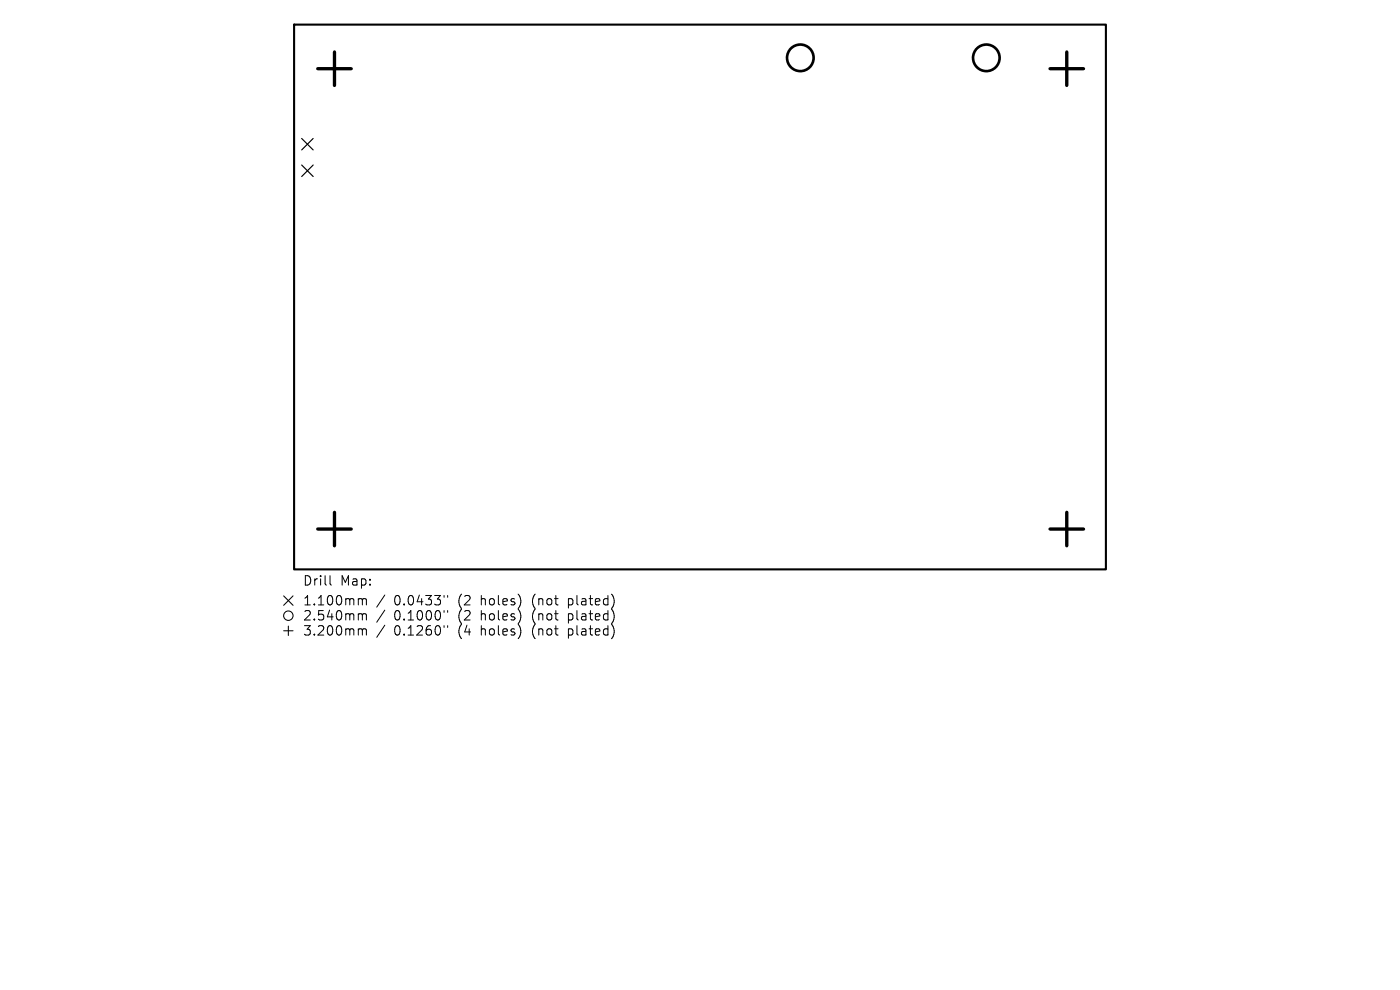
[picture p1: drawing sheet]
<svg xmlns="http://www.w3.org/2000/svg" width="297mm" height="210mm" viewBox="0 0 297 210" stroke-linecap="round" stroke-linejoin="round" font-family="sans-serif">
<defs><g id="words">
<g font-size="2.8">
<text x="64.2" y="124.5">Drill</text>
<text x="72.2" y="124.5">Map:</text>
<text x="64.2" y="128.7">1.100mm</text>
<text x="64.2" y="131.9">2.540mm</text>
<text x="83.6" y="128.7">0.0433&quot;</text>
<text x="83.6" y="131.9">0.1000&quot;</text>
<text x="97.3" y="128.7">(2</text>
<text x="97.3" y="131.9">(2</text>
<text x="102.3" y="128.7">holes)</text>
<text x="102.3" y="131.9">holes)</text>
<text x="113.4" y="128.7">(not</text>
<text x="113.4" y="131.9">(not</text>
<text x="121.2" y="128.7">plated)</text>
<text x="121.2" y="131.9">plated)</text>
<text x="64.2" y="135.1">3.200mm</text>
<text x="83.6" y="135.1">0.1260&quot;</text>
<text x="97.3" y="135.1">(4</text>
<text x="102.3" y="135.1">holes)</text>
<text x="113.4" y="135.1">(not</text>
<text x="121.2" y="135.1">plated)</text>
</g>
</g></defs>
<path d="M62.4 5.2h172.2v115.6h-172.2z" fill="none" stroke="#000" stroke-width=".44"/>
<path d="M64 29.4l2.4 2.4M64 35l2.4 2.4M66.4 29.4l-2.4 2.4M66.4 35l-2.4 2.4" fill="none" stroke="#000" stroke-width=".24"/>
<g fill="none" stroke="#000" stroke-width=".56">
<circle cx="169.8" cy="12.3" r="2.82"/>
<circle cx="209.2" cy="12.3" r="2.82"/>
</g>
<path d="M67.4 14.6h7.1M71 11v7.1M222.8 14.6h7.1M226.3 11v7.1M67.4 112.2h7.1M71 108.7v7.1M222.8 112.2h7.1M226.3 108.7v7.1" fill="none" stroke="#000" stroke-width=".71"/>
<g fill="none" stroke="#000" stroke-width=".21">
<path d="M70 122.1v1.7l.3 .3M76.3 127l.5 .1 .1 .2M76.3 130.2h.3l.3 .3M76.3 133.4l.5 .1 .1 .2M76.9 127.3l.3-.3 .4 .1 .1 1.2M76.9 127.3v1M76.9 130.5v1M76.9 133.7v1M76.9 130.5l.3-.3 .4 .1 .1 1.2M76.9 133.7l.3-.3 .4 .1 .1 1.2M81.6 126.2l-1.7 2.6M81.6 129.4l-1.7 2.6"/>
<path d="M81.6 132.6l-1.7 2.6M94.2 126.3v.4M94.2 129.5v.4M94.2 132.7v.4M95 126.3v.4M95 129.5v.4M95 132.7v.4"/>
</g>
<g fill="none" stroke="#000" stroke-width=".22">
<path d="M60.2 126.4l2 2M60.2 133.8h2M61.2 132.8v2M62.2 126.4l-2 2"/>
<circle cx="61.2" cy="130.6" r="1"/>
</g>
<use href="#words"/>
</svg>
